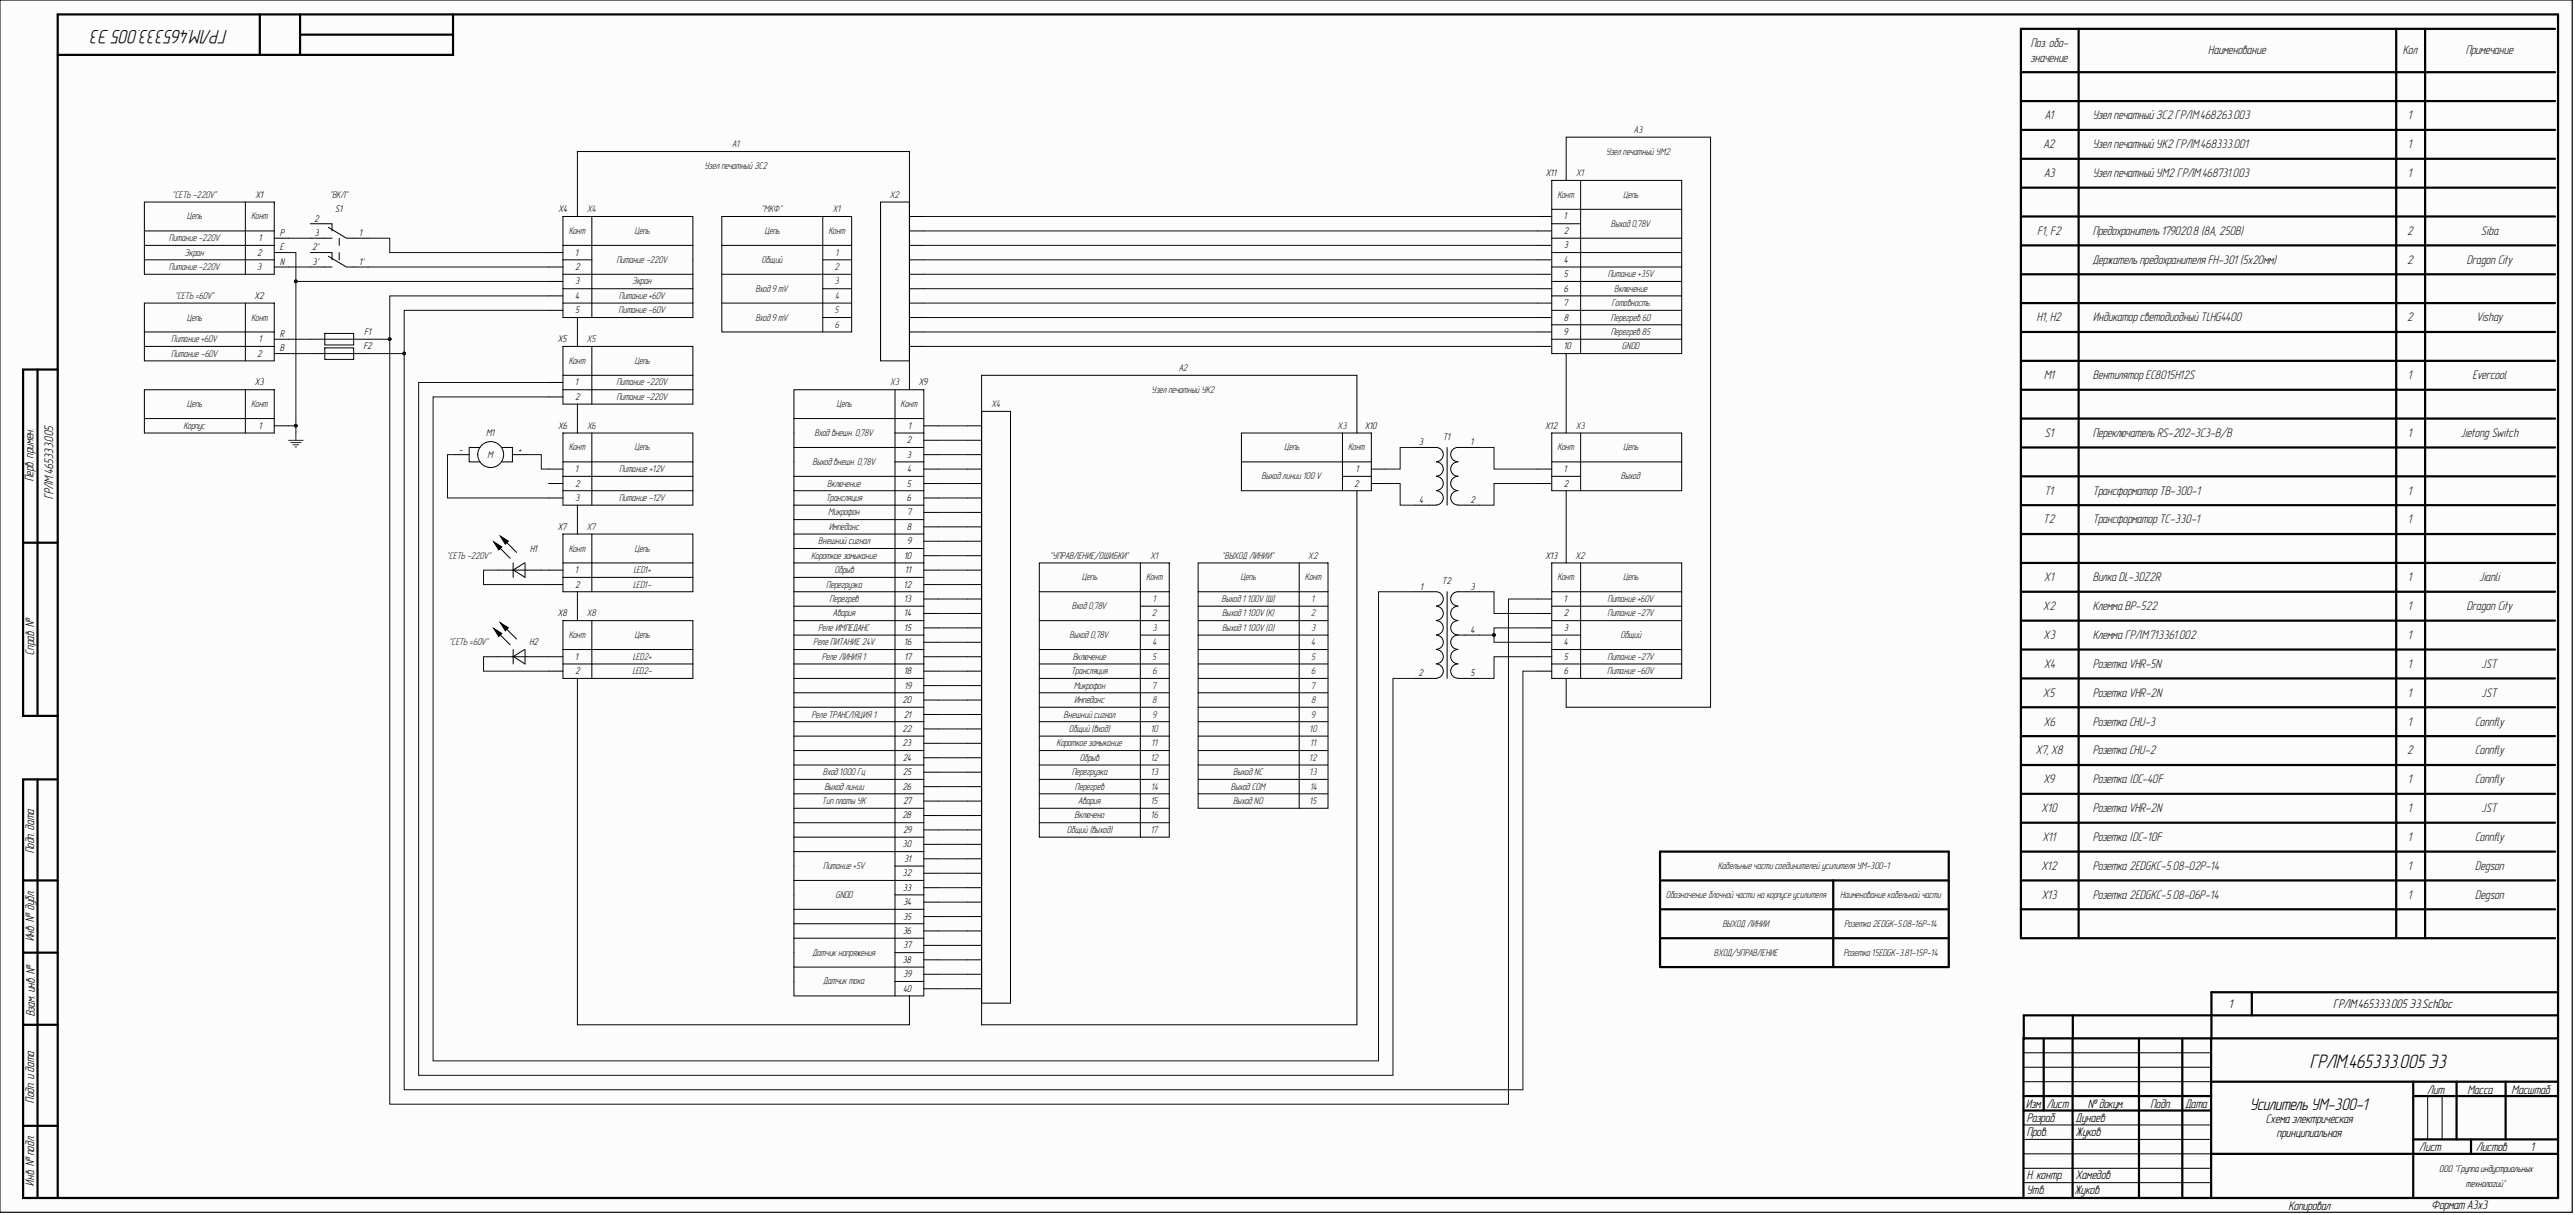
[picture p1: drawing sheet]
<svg xmlns="http://www.w3.org/2000/svg" width="891mm" height="420mm" viewBox="0 0 891 420" stroke-linecap="round" stroke-linejoin="round" font-family="sans-serif">
<defs><g id="words">
<g font-size="6.8" fill="#010101">
<text x="78.6" y="10.2" transform="rotate(-180 78.6 10.2)">ГРЛМ.465333.005Э3</text>
<text x="799.2" y="369.2">ГРЛМ.465333.005Э3</text>
</g>
<text font-size="5.8" fill="#010101" x="778.5" y="383.8">Усилитель УМ-300-1</text>
<g font-size="4.3" fill="#1c1c1c">
<text x="702.6" y="16.3">Поз. обо-</text>
<text x="702.6" y="21.3">значение</text>
<text x="764" y="18.8">Наименование</text>
<text x="831.3" y="18.8">Кол</text>
<text x="853.1" y="18.8">Примечание</text>
<text x="707.5" y="41.2">A1</text>
<text x="724" y="41.2">Узелпечатный ЗС2ГРЛМ.468263.003</text>
<text x="833.2" y="41.2">1</text>
<text x="707" y="51.2">A2</text>
<text x="724" y="51.2">Узелпечатный УК2ГРЛМ.468333.001</text>
<text x="833.2" y="51.2">1</text>
<text x="707.2" y="61.3">A3</text>
<text x="724" y="61.3">Узелпечатный УМ2ГРЛМ.468731.003</text>
<text x="833.2" y="61.3">1</text>
<text x="704.8" y="81.2">F1, F2</text>
<text x="724" y="81.2">Предохранитель 179020.8 (8А, 250В)</text>
<text x="832.8" y="81.2">2</text>
<text x="858.4" y="81.2">Siba</text>
<text x="724" y="91.2">Держатель предохранителя FH-301 (5х20мм)</text>
<text x="832.8" y="91.2">2</text>
<text x="853.5" y="91.2">Dragon City</text>
<text x="704.8" y="111.1">H1, H2</text>
<text x="724" y="111.1">Индикаторсветодиодный TLHG4400</text>
<text x="832.8" y="111.1">2</text>
<text x="856.9" y="111.1">Vishay</text>
<text x="707.2" y="131.1">M1</text>
<text x="724" y="131.1">ВентиляторEC8015H12S</text>
<text x="833.2" y="131.1">1</text>
<text x="855.4" y="131.1">Evercool</text>
<text x="707.5" y="151.1">S1</text>
<text x="724" y="151.1">Переключатель RS-202-3C3-B/B</text>
<text x="833.2" y="151.1">1</text>
<text x="851.3" y="151.1">Jietong Switch</text>
<text x="707.5" y="171">T1</text>
<text x="724" y="171">ТрансформаторТВ-300-1</text>
<text x="833.2" y="171">1</text>
<text x="707" y="181">T2</text>
<text x="724" y="181">ТрансформаторТС-330-1</text>
<text x="833.2" y="181">1</text>
<text x="707.3" y="201">X1</text>
<text x="724" y="201">Вилка DL-3DZ2R</text>
<text x="833.2" y="201">1</text>
<text x="857.7" y="201">Jianli</text>
<text x="707" y="210.9">X2</text>
<text x="724" y="210.9">Клемма BP-522</text>
<text x="833.2" y="210.9">1</text>
<text x="853.5" y="210.9">Dragon City</text>
<text x="707" y="220.9">X3</text>
<text x="724" y="220.9">Клемма ГРЛМ.713361.002</text>
<text x="833.2" y="220.9">1</text>
<text x="707.2" y="231">X4</text>
<text x="724" y="231">Розетка VHR-5N</text>
<text x="833.2" y="231">1</text>
<text x="858.6" y="231">JST</text>
<text x="707" y="240.9">X5</text>
<text x="724" y="240.9">Розетка VHR-2N</text>
<text x="833.2" y="240.9">1</text>
<text x="858.6" y="240.9">JST</text>
<text x="707.1" y="250.9">X6</text>
<text x="724" y="250.9">Розетка CHU-3</text>
<text x="833.2" y="250.9">1</text>
<text x="856.4" y="250.9">Connfly</text>
<text x="704.4" y="260.9">X7, X8</text>
<text x="724" y="260.9">Розетка CHU-2</text>
<text x="832.8" y="260.9">2</text>
<text x="856.4" y="260.9">Connfly</text>
<text x="707" y="270.9">X9</text>
<text x="724" y="270.9">Розетка IDC-40F</text>
<text x="833.2" y="270.9">1</text>
<text x="856.4" y="270.9">Connfly</text>
<text x="706.4" y="280.8">X10</text>
<text x="724" y="280.8">Розетка VHR-2N</text>
<text x="833.2" y="280.8">1</text>
<text x="858.6" y="280.8">JST</text>
<text x="706.6" y="290.8">X11</text>
<text x="724" y="290.8">Розетка IDC-10F</text>
<text x="833.2" y="290.8">1</text>
<text x="856.4" y="290.8">Connfly</text>
<text x="706.3" y="300.8">X12</text>
<text x="724" y="300.8">Розетка 2EDGKC-5.08-02P-14</text>
<text x="833.2" y="300.8">1</text>
<text x="856.4" y="300.8">Degson</text>
<text x="706.5" y="310.8">X13</text>
<text x="724" y="310.8">Розетка 2EDGKC-5.08-06P-14</text>
<text x="833.2" y="310.8">1</text>
<text x="856.4" y="310.8">Degson</text>
</g>
<g font-size="4.3" fill="#010101">
<text x="11.6" y="166.4" transform="rotate(-90 11.6 166.4)">Перв. примен.</text>
<text x="18.3" y="172.7" transform="rotate(-90 18.3 172.7)">ГРЛМ.465333.005</text>
<text x="11.8" y="226.4" transform="rotate(-90 11.8 226.4)">Справ. №</text>
<text x="11.8" y="295.1" transform="rotate(-90 11.8 295.1)">Подп. дата</text>
<text x="11.8" y="325.5" transform="rotate(-90 11.8 325.5)">Инв. №дубл.</text>
<text x="12.1" y="351.4" transform="rotate(-90 12.1 351.4)">Взам. инв. №</text>
<text x="771.2" y="348.4">1</text>
<text x="807.2" y="348.4">ГРЛМ.465333.005Э3.SchDoc</text>
<text x="11.8" y="381.3" transform="rotate(-90 11.8 381.3)">Подп. и дата</text>
<text x="700.9" y="383">Изм.</text>
<text x="708.1" y="383">Лист</text>
<text x="722.3" y="383">№докум.</text>
<text x="744" y="383.3">Подп.</text>
<text x="756.1" y="383">Дата</text>
<text x="839.7" y="378.2">Лит.</text>
<text x="853.7" y="378.2">Масса</text>
<text x="869" y="378.2">Масштаб</text>
<text x="701.2" y="387.8">Разраб.</text>
<text x="718.2" y="387.8">Дунаев</text>
<text x="783.9" y="388.3">Схема электрическая</text>
<text x="701.2" y="392.8">Пров.</text>
<text x="718.2" y="392.8">Жуков</text>
<text x="787.8" y="393.3">принципиальная</text>
<text x="837" y="398">Лист</text>
<text x="856.7" y="398">Листов</text>
<text x="875.6" y="398">1</text>
<text x="701.2" y="407.9">Н. контр.</text>
<text x="718.2" y="407.9">Хамедов</text>
<text x="11.8" y="410.1" transform="rotate(-90 11.8 410.1)">Инв. №подл.</text>
<text x="701.2" y="412.8">Утв.</text>
<text x="717.7" y="412.8">Жуков</text>
<text x="791.8" y="418.3">Копировал</text>
<text x="841.2" y="418.3">Формат А3х3</text>
</g>
<g font-size="3.4" fill="#1c1c1c">
<text x="565.3" y="46">А3</text>
<text x="253.4" y="51">А1</text>
<text x="555.7" y="53.5">Узел печатный УМ2</text>
<text x="243.9" y="58.5">Узел печатный ЗС2</text>
<text x="545.4" y="60.9">X1</text>
<text x="59.7" y="68.4">&quot;СЕТЬ ~220V&quot;</text>
<text x="114.1" y="68.4">&quot;ВКЛ&quot;</text>
<text x="307.9" y="68.4">X2</text>
<text x="538.9" y="68.4">Конт</text>
<text x="561.6" y="68.4">Цепь</text>
<text x="64.8" y="75.9">Цепь</text>
<text x="87" y="75.9">Конт</text>
<text x="203.3" y="73.4">X4</text>
<text x="263.5" y="73.4">&quot;МКФ&quot;</text>
<text x="288.2" y="73.4">X1</text>
<text x="58.5" y="83.4">Питание ~220V</text>
<text x="196.8" y="80.9">Конт</text>
<text x="219.6" y="80.9">Цепь</text>
<text x="264.6" y="80.9">Цепь</text>
<text x="286.7" y="80.9">Конт</text>
<text x="557.4" y="78.4">Выход0,78V</text>
<text x="64.1" y="88.4">Экран</text>
<text x="289.1" y="88.4">1</text>
<text x="58.5" y="93.4">Питание ~220V</text>
<text x="213.3" y="90.8">Питание ~220V</text>
<text x="263.6" y="90.8">Общий</text>
<text x="288.8" y="93.4">2</text>
<text x="556.3" y="95.9">Питание +35V</text>
<text x="218.9" y="98.4">Экран</text>
<text x="261.4" y="100.9">Вход9 mV</text>
<text x="288.8" y="98.4">3</text>
<text x="558.5" y="100.9">Включение</text>
<text x="60.5" y="103.4">&quot;СЕТЬ =60V&quot;</text>
<text x="214.2" y="103.4">Питание +60V</text>
<text x="289" y="103.4">4</text>
<text x="557.6" y="105.9">Готовность</text>
<text x="64.8" y="110.9">Цепь</text>
<text x="87" y="110.9">Конт</text>
<text x="214.1" y="108.3">Питание -60V</text>
<text x="261.4" y="110.9">Вход9 mV</text>
<text x="288.8" y="108.3">5</text>
<text x="288.9" y="113.3">6</text>
<text x="557.4" y="110.9">Перегрев 60</text>
<text x="59.4" y="118.3">Питание +60V</text>
<text x="203.1" y="118.3">X5</text>
<text x="557.3" y="115.9">Перегрев 85</text>
<text x="59.3" y="123.3">Питание -60V</text>
<text x="196.8" y="125.8">Конт</text>
<text x="219.6" y="125.8">Цепь</text>
<text x="561.2" y="120.8">GNDD</text>
<text x="407.9" y="128.3">А2</text>
<text x="213.3" y="133.3">Питание ~220V</text>
<text x="308" y="133.3">X3</text>
<text x="398.5" y="135.8">Узел печатный УК2</text>
<text x="64.8" y="140.8">Цепь</text>
<text x="87" y="140.8">Конт</text>
<text x="213.3" y="138.3">Питание ~220V</text>
<text x="289.5" y="140.8">Цепь</text>
<text x="311.7" y="140.8">Конт</text>
<text x="343.1" y="140.8">X4</text>
<text x="63.6" y="148.3">Корпус</text>
<text x="203.2" y="148.3">X6</text>
<text x="462.9" y="148.3">X3</text>
<text x="545.2" y="148.3">X3</text>
<text x="196.8" y="155.8">Конт</text>
<text x="219.6" y="155.8">Цепь</text>
<text x="281.9" y="150.8">Входвнешн. 0,78V</text>
<text x="444.3" y="155.8">Цепь</text>
<text x="466.5" y="155.8">Конт</text>
<text x="538.9" y="155.8">Конт</text>
<text x="561.6" y="155.8">Цепь</text>
<text x="281.2" y="160.7">Выходвнешн. 0,78V</text>
<text x="214.3" y="163.3">Питание +12V</text>
<text x="436.6" y="165.7">Выходлинии 100 V</text>
<text x="560.8" y="165.7">Выход</text>
<text x="214.3" y="173.2">Питание -12V</text>
<text x="285.8" y="173.2">Трансляция</text>
<text x="286.3" y="168.3">Включение</text>
<text x="286.6" y="178.2">Микрофон</text>
<text x="203.1" y="183.2">X7</text>
<text x="286.8" y="183.2">Импеданс</text>
<text x="196.8" y="190.7">Конт</text>
<text x="219.6" y="190.7">Цепь</text>
<text x="283.2" y="188.2">Внешний сигнал</text>
<text x="154.6" y="193.2">&quot;СЕТЬ ~220V&quot;</text>
<text x="280.7" y="193.2">Короткое замыкание</text>
<text x="363.2" y="193.2">&quot;УПРАВЛЕНИЕ/ОШИБКИ&quot;</text>
<text x="398.1" y="193.2">X1</text>
<text x="422.8" y="193.2">&quot;ВЫХОДЛИНИИ&quot;</text>
<text x="452.7" y="193.2">X2</text>
<text x="545.1" y="193.2">X2</text>
<text x="219.2" y="203.2">LED1-</text>
<text x="219.2" y="198.2">LED1+</text>
<text x="286" y="203.2">Перегрузка</text>
<text x="288.8" y="198.2">Обрыв</text>
<text x="374.4" y="200.7">Цепь</text>
<text x="396.6" y="200.7">Конт</text>
<text x="429.3" y="200.7">Цепь</text>
<text x="451.5" y="200.7">Конт</text>
<text x="538.9" y="200.7">Конт</text>
<text x="561.6" y="200.7">Цепь</text>
<text x="287.1" y="208.2">Перегрев</text>
<text x="398.9" y="208.2">1</text>
<text x="422.7" y="208.2">Выход1 100V (Ш)</text>
<text x="453.8" y="208.2">1</text>
<text x="556.2" y="208.2">Питание +60V</text>
<text x="203.1" y="213.1">X8</text>
<text x="288.2" y="213.1">Авария</text>
<text x="370.9" y="210.7">Вход0,78V</text>
<text x="398.6" y="213.1">2</text>
<text x="422.9" y="213.1">Выход1 100V (К)</text>
<text x="453.5" y="213.1">2</text>
<text x="556.2" y="213.1">Питание ~27V</text>
<text x="196.8" y="220.7">Конт</text>
<text x="219.6" y="220.7">Цепь</text>
<text x="283.1" y="218.1">Реле ИМПЕДАНС</text>
<text x="370.1" y="220.7">Выход0,78V</text>
<text x="398.8" y="218.1">3</text>
<text x="422.9" y="218.1">Выход1 100V (О)</text>
<text x="453.6" y="218.1">3</text>
<text x="560.7" y="220.7">Общий</text>
<text x="155.4" y="223.1">&quot;СЕТЬ =60V&quot;</text>
<text x="281.4" y="223.1">Реле ПИТАНИЕ24V</text>
<text x="398.8" y="223.1">4</text>
<text x="453.7" y="223.1">4</text>
<text x="218.9" y="233.2">LED2-</text>
<text x="219" y="228.2">LED2+</text>
<text x="284.4" y="228.2">Реле ЛИНИЯ1</text>
<text x="370.7" y="233.2">Трансляция</text>
<text x="371.2" y="228.2">Включение</text>
<text x="398.7" y="228.2">5</text>
<text x="398.8" y="233.2">6</text>
<text x="453.6" y="228.2">5</text>
<text x="453.7" y="233.2">6</text>
<text x="556.1" y="233.2">Питание -60V</text>
<text x="556.2" y="228.2">Питание ~27V</text>
<text x="371.5" y="238.2">Микрофон</text>
<text x="398.7" y="238.2">7</text>
<text x="453.6" y="238.2">7</text>
<text x="371.7" y="243.1">Импеданс</text>
<text x="398.7" y="243.1">8</text>
<text x="453.6" y="243.1">8</text>
<text x="280.8" y="248.1">Реле ТРАНСЛЯЦИЯ1</text>
<text x="368.1" y="248.1">Внешний сигнал</text>
<text x="398.8" y="248.1">9</text>
<text x="453.6" y="248.1">9</text>
<text x="369.8" y="253.1">Общий (вход)</text>
<text x="398.2" y="253.1">10</text>
<text x="453.1" y="253.1">10</text>
<text x="365.6" y="258.1">Короткое замыкание</text>
<text x="373.6" y="263.1">Обрыв</text>
<text x="398.2" y="263.1">12</text>
<text x="398.4" y="258.1">11</text>
<text x="453" y="263.1">12</text>
<text x="453.4" y="258.1">11</text>
<text x="284.8" y="268.1">Вход1000Гц</text>
<text x="370.9" y="268.1">Перегрузка</text>
<text x="398.3" y="268.1">13</text>
<text x="426.7" y="268.1">ВыходNC</text>
<text x="453.1" y="268.1">13</text>
<text x="285.3" y="273.1">Выходлинии</text>
<text x="372" y="273.1">Перегрев</text>
<text x="398.3" y="273.1">14</text>
<text x="425.9" y="273.1">ВыходCOM</text>
<text x="453.3" y="273.1">14</text>
<text x="284.4" y="278">Тип платы УК</text>
<text x="373.1" y="278">Авария</text>
<text x="398.2" y="278">15</text>
<text x="426.7" y="278">ВыходNO</text>
<text x="453.1" y="278">15</text>
<text x="371.9" y="283">Включено</text>
<text x="398.3" y="283">16</text>
<text x="369.2" y="288">Общий (выход)</text>
<text x="398.2" y="288">17</text>
<text x="284.9" y="300.5">Питание +5V</text>
<text x="594.3" y="300.5">Кабельные части соединителей усилителя УМ-300-1</text>
<text x="289.1" y="310.5">GNDD</text>
<text x="576.3" y="310.5">Обозначение блочной части на корпусе усилителя</text>
<text x="636.7" y="310.5">Наименование кабельной части</text>
<text x="595.9" y="320.5">ВЫХОДЛИНИИ</text>
<text x="638" y="320.5">Розетка 2EDGK-5.08-16P-14</text>
<text x="281.2" y="330.4">Датчикнапряжения</text>
<text x="593" y="330.4">ВХОД/УПРАВЛЕНИЕ</text>
<text x="637.8" y="330.4">Розетка 15EDGK-3.81-15P-14</text>
<text x="284.9" y="340.4">Датчиктока</text>
</g>
<g font-size="3.4">
<text x="534.9" y="60.9">X11</text>
<text x="88.5" y="68.4">X1</text>
<text x="108.8" y="76.6">2</text>
<text x="116.1" y="73.4">S1</text>
<text x="193.3" y="73.4">X4</text>
<text x="541.1" y="75.9">1</text>
<text x="89.6" y="83.4">1</text>
<text x="96.9" y="81.6">P</text>
<text x="108.9" y="81.6">3</text>
<text x="124.4" y="81.6">1</text>
<text x="541.1" y="80.9">2</text>
<text x="89" y="88.4">2</text>
<text x="96.9" y="86.6">E</text>
<text x="108.1" y="86.6">2'</text>
<text x="199" y="88.4">1</text>
<text x="541.1" y="85.9">3</text>
<text x="89.1" y="93.4">3</text>
<text x="96.9" y="91.6">N</text>
<text x="108.2" y="91.6">3'</text>
<text x="124.4" y="91.6">1'</text>
<text x="199" y="93.4">2</text>
<text x="541.1" y="90.8">4</text>
<text x="541.1" y="95.9">5</text>
<text x="199" y="98.4">3</text>
<text x="541.1" y="100.9">6</text>
<text x="88.2" y="103.4">X2</text>
<text x="199" y="103.4">4</text>
<text x="541.1" y="105.9">7</text>
<text x="199" y="108.3">5</text>
<text x="541.1" y="110.9">8</text>
<text x="89.6" y="118.3">1</text>
<text x="96.9" y="116.5">R</text>
<text x="126.1" y="115.9">F1</text>
<text x="193.1" y="118.3">X5</text>
<text x="541.1" y="115.9">9</text>
<text x="89" y="123.3">2</text>
<text x="96.9" y="121.5">B</text>
<text x="125.8" y="120.8">F2</text>
<text x="541.1" y="120.8">10</text>
<text x="88.3" y="133.3">X3</text>
<text x="199" y="133.3">1</text>
<text x="318" y="133.3">X9</text>
<text x="199" y="138.3">2</text>
<text x="89.6" y="148.3">1</text>
<text x="193.2" y="148.3">X6</text>
<text x="314.3" y="148.3">1</text>
<text x="472.2" y="148.3">X10</text>
<text x="534.6" y="148.3">X12</text>
<text x="168.3" y="150.8">M1</text>
<text x="313.8" y="153.3">2</text>
<text x="490.9" y="154">3</text>
<text x="499.3" y="152">T1</text>
<text x="508.8" y="154">1</text>
<text x="158.9" y="156.5">-</text>
<text x="168.8" y="158.3">M</text>
<text x="179.3" y="156.5">+</text>
<text x="313.9" y="158.3">3</text>
<text x="199" y="163.3">1</text>
<text x="314" y="163.3">4</text>
<text x="469.1" y="163.3">1</text>
<text x="541.1" y="163.3">1</text>
<text x="199" y="168.3">2</text>
<text x="199" y="173.2">3</text>
<text x="313.9" y="168.3">5</text>
<text x="313.9" y="173.2">6</text>
<text x="468.6" y="168.3">2</text>
<text x="491" y="173.9">4</text>
<text x="508.8" y="173.9">2</text>
<text x="541.1" y="168.3">2</text>
<text x="314" y="178.2">7</text>
<text x="193.1" y="183.2">X7</text>
<text x="313.8" y="183.2">8</text>
<text x="183.5" y="190.7">H1</text>
<text x="314" y="188.2">9</text>
<text x="312.9" y="193.2">10</text>
<text x="534.7" y="193.2">X13</text>
<text x="199" y="198.2">1</text>
<text x="199" y="203.2">2</text>
<text x="312.8" y="203.2">12</text>
<text x="313.3" y="198.2">11</text>
<text x="491.3" y="203.9">1</text>
<text x="499" y="201.9">T2</text>
<text x="508.8" y="203.9">3</text>
<text x="312.9" y="208.2">13</text>
<text x="541.1" y="208.2">1</text>
<text x="193.1" y="213.1">X8</text>
<text x="312.9" y="213.1">14</text>
<text x="541.1" y="213.1">2</text>
<text x="312.9" y="218.1">15</text>
<text x="508.8" y="218.9">4</text>
<text x="541.1" y="218.1">3</text>
<text x="183.2" y="223.1">H2</text>
<text x="312.9" y="223.1">16</text>
<text x="541.1" y="223.1">4</text>
<text x="199" y="228.2">1</text>
<text x="199" y="233.2">2</text>
<text x="312.9" y="233.2">18</text>
<text x="313" y="228.2">17</text>
<text x="490.8" y="233.8">2</text>
<text x="508.8" y="233.8">5</text>
<text x="541.1" y="228.2">5</text>
<text x="541.1" y="233.2">6</text>
<text x="313" y="238.2">19</text>
<text x="312.3" y="243.1">20</text>
<text x="312.8" y="248.1">21</text>
<text x="312.3" y="253.1">22</text>
<text x="312.3" y="258.1">23</text>
<text x="312.4" y="263.1">24</text>
<text x="312.4" y="268.1">25</text>
<text x="312.3" y="273.1">26</text>
<text x="312.5" y="278">27</text>
<text x="312.3" y="283">28</text>
<text x="312.3" y="293">30</text>
<text x="312.5" y="288">29</text>
<text x="312.9" y="298">31</text>
<text x="312.3" y="303">32</text>
<text x="312.4" y="308">33</text>
<text x="312.5" y="313">34</text>
<text x="312.4" y="323">36</text>
<text x="312.5" y="318">35</text>
<text x="312.6" y="328">37</text>
<text x="312.3" y="333">38</text>
<text x="312.6" y="338">39</text>
<text x="312.5" y="343">40</text>
</g>
<g font-size="3.4" fill="#010101">
<text x="843.9" y="405.3">ООО &quot;Группа индустриальных</text>
<text x="853.2" y="410.3">технологий&quot;</text>
</g>
</g></defs>
<path d="M0 0h889.8v419.2h-889.8z" fill="#fcfcfc" stroke="#000" stroke-width=".35"/>
<g fill="none" stroke="#000" stroke-width=".76">
<path d="M20 5h864.9v409.3h-864.9zM89.9 5v14h-69.9M103.8 5v14h-14M103.8 12h52.9M156.7 5v14h-52.9M719.1 10v314.4M828.9 10v314.4M838.9 10v314.4M883.9 10h-184.8v314.4h184.8M699.1 25h184.8M699.1 35h184.8M699.1 44.9h184.8"/>
<path d="M699.1 54.9h184.8M699.1 64.9h184.8M699.1 74.9h184.8M699.1 84.9h184.8M699.1 94.8h184.8M699.1 104.8h184.8M699.1 114.8h184.8M13 127.8v119.8M20 127.8h-12v119.8h12M699.1 124.8h184.8M699.1 134.8h184.8M699.1 144.7h184.8"/>
<path d="M699.1 154.7h184.8M699.1 164.7h184.8M699.1 174.7h184.8M8 187.7h12M699.1 184.7h184.8M699.1 194.7h184.8M699.1 204.6h184.8M699.1 214.6h184.8M699.1 224.6h184.8M699.1 234.6h184.8M699.1 244.6h184.8M699.1 254.6h184.8"/>
<path d="M13 269.5v144.8M20 269.5h-12v144.8h12M699.1 264.6h184.8M699.1 274.5h184.8M574.3 294.5h99.8v39.9h-99.8zM699.1 284.5h184.8M699.1 294.5h184.8M8 304.5h12M574.3 304.5h99.8M574.3 314.4h99.8M634.2 304.5v29.9M699.1 304.5h184.8"/>
<path d="M699.1 314.4h184.8M8 329.4h12M574.3 324.4h99.8M8 354.4h12M707 359.1v24.9M717 359.1v54.9M717 351.1v8M739.9 359.1v54.9M754.9 359.1v54.9M764.9 359.1v54.9M779 343.1v8M884.8 359.1h-184.8v54.9"/>
<path d="M884.9 351.1h-184.8v8M884.9 343.1h-119.9v16M700 379h64.9M764.9 374.1h119.9M834.8 374.1v39.9M834.8 379h50M849.8 374.1v19.9M866.8 374.1v19.9M8 389.3h12M700 384h64.9M764.9 399h119.9M834.8 394h50"/>
<path d="M854.8 394v5"/>
</g>
<g fill="none" stroke="#000" stroke-width=".35">
<path d="M49.9 69.9h45v10h-45zM49.9 79.9v14.9h45v-14.9M84.9 69.9v24.9M107.4 77.4h7.5v2.5M113.6 78.6l6.2 3.8h7.5M194.7 74.9h45v10h-45zM199.7 74.9v-22.5h114.9v82.4M204.7 74.9v34.9M249.7 74.9h44.9v10h-44.9zM284.6 74.9v39.9M304.6 69.9h10v54.9h-10zM314.6 74.9h5"/>
<path d="M314.6 79.9h5M531.8 74.9h5M531.8 79.9h5M536.8 62.4h44.9v10h-44.9zM536.8 72.4v49.9h44.9v-49.9M536.8 77.4h10M541.8 62.4v-15h49.9v197.2h-49.9v-10M546.8 62.4v59.9M49.9 84.9h45M49.9 89.9h45M94.9 82.4h5M94.9 92.3h5"/>
<path d="M94.9 87.3h5M107.4 87.3h7.5v2.6M107.4 82.4h7.5M107.4 92.3h7.5M113.6 88.6l6.2 3.7h7.5M117.3 82.4v2.5M117.3 87.3v2.6M189.7 92.3h5M189.7 97.3h5M189.7 87.3h5M194.7 89.9h10M194.7 94.8h45"/>
<path d="M194.7 99.8h45M194.7 84.9v24.9h45v-24.9M249.7 84.9v29.9h44.9v-29.9M249.7 94.8h44.9M284.6 89.9h10M284.6 99.8h10M314.6 84.9h5M314.6 89.9h5M314.6 94.8h5M314.6 99.8h5M531.8 84.9h5M531.8 89.9h5"/>
<path d="M531.8 94.8h5M531.8 99.8h5M536.8 82.4h44.9M536.8 92.3h44.9M536.8 97.3h44.9M536.8 87.3h44.9M49.9 104.8h45v10h-45zM49.9 119.8h45M49.9 114.8v10h45v-10M84.9 104.8v20M94.9 117.3h5M107.4 117.3h19.9"/>
<path d="M112.4 115.3h9.9v4h-9.9zM189.7 102.3h5M189.7 107.3h5M194.7 119.8h45v10h-45zM194.7 104.8h45M199.7 109.8v10M204.7 119.8v20M249.7 104.8h44.9M284.6 109.8h10M314.6 104.8h5M314.6 109.8h5M314.6 114.8h5"/>
<path d="M314.6 119.8h5M531.8 104.8h5M531.8 109.8h5M531.8 114.8h5M531.8 119.8h5M536.8 102.3h44.9M536.8 107.3h44.9M536.8 112.3h44.9M536.8 117.3h44.9M49.9 134.8h45v9.9h-45zM84.9 134.8v14.9M94.9 122.3h5"/>
<path d="M107.4 122.3h19.9M112.4 120.3h9.9v4h-9.9zM189.7 132.3h5M189.7 137.3h5M194.7 129.8v10h45v-10M194.7 134.8h45M199.7 139.8v9.9M274.6 134.8h45v9.9h-45zM309.6 134.8v209.6M541.8 122.3v27.4M49.9 144.7v5h45v-5M94.9 147.3h5"/>
<path d="M157.3 157.2h5M166 154.7h-3.7v5h3.7M173.5 154.7h3.8v5h-3.8M177.3 157.2h5M194.7 149.7h45v10h-45zM194.7 159.7v15h45v-15M204.7 149.7v25M274.6 154.7h45M274.6 144.7v199.7h45v-199.7M309.6 149.7h10M309.6 159.7h10M319.6 147.3h5"/>
<path d="M319.6 157.2h5M319.6 152.3h5M334.6 147.3h5M334.6 157.2h5M334.6 152.3h5M339.6 142.3h10v204.6h-10zM429.4 149.7h45v10h-45zM429.4 159.7v10h45v-10M464.4 149.7v20M469.4 149.7v-19.9h-129.8v224.6h129.8v-184.7M489.4 154.7h7.5a2.46 2.46 0 0 1 2.4 2.5 2.46 2.46 0 0 1-2.4 2.5M496.9 159.7a2.46 2.46 0 0 1 2.4 2.5 2.46 2.46 0 0 1-2.4 2.4"/>
<path d="M500.6 154.7v20M504.3 159.7a2.46 2.46 0 0 0-2.5 2.5 2.46 2.46 0 0 0 2.5 2.4M511.8 154.7h-7.5a2.46 2.46 0 0 0-2.5 2.5 2.46 2.46 0 0 0 2.5 2.5M536.8 149.7h44.9v10h-44.9zM536.8 159.7v10h44.9v-10M546.8 149.7v20M189.7 162.2h5M189.7 167.2h5M189.7 172.2h5M194.7 164.7h45M194.7 169.7h45M199.7 174.7v10"/>
<path d="M274.6 164.7h45M274.6 169.7h45M274.6 174.7h45M274.6 179.7h45M319.6 162.2h5M319.6 167.2h5M319.6 172.2h5M319.6 177.2h5M334.6 162.2h5M334.6 167.2h5M334.6 172.2h5M334.6 177.2h5"/>
<path d="M464.4 164.7h10M474.4 162.2h5M474.4 167.2h5M489.4 174.7h7.5M496.9 169.7a2.46 2.46 0 0 1 2.4 2.5 2.46 2.46 0 0 1-2.4 2.4M496.9 164.7a2.45 2.45 0 0 1 2.4 2.5 2.45 2.45 0 0 1-2.4 2.4M504.3 164.7a2.45 2.45 0 0 0-2.5 2.5 2.45 2.45 0 0 0 2.5 2.4M504.3 169.7a2.46 2.46 0 0 0-2.5 2.5 2.46 2.46 0 0 0 2.5 2.4M504.3 174.7h7.5M531.8 162.2h5M531.8 167.2h5M536.8 164.7h10"/>
<path d="M541.8 169.7v25M170.8 187.4l2.8 1.7-1.1 1.1zM172.3 197.2h15M172.9 189.5l3.6 3.5M173.1 185.4l2.7 1.7-1 1.1zM175.2 187.5l3.5 3.5M177.5 194.7v5M181.5 194.6l-4 2.5M181.6 194.7v5l-4-2.5M189.7 197.2h5M194.7 184.7h45v10h-45zM194.7 194.7v9.9h45v-9.9"/>
<path d="M194.7 199.7h45M204.7 184.7v19.9M274.6 199.7h45M274.6 184.7h45M274.6 189.7h45M274.6 194.7h45M319.6 197.2h5M319.6 182.2h5M319.6 187.2h5M319.6 192.2h5M334.6 197.2h5M334.6 182.2h5"/>
<path d="M334.6 187.2h5M334.6 192.2h5M359.5 194.7h45v9.9h-45zM394.5 194.7v94.8M414.5 194.7h44.9v9.9h-44.9zM449.4 194.7v84.8M536.8 194.7h44.9v9.9h-44.9zM546.8 194.7v39.9M170.8 217.3l2.8 1.8-1.1 1zM172.9 219.4l3.6 3.6M173.1 215.3l2.7 1.8-1 1zM175.2 217.5l3.5 3.5"/>
<path d="M189.7 202.2h5M194.7 214.6h45v10h-45zM199.7 204.6v10M204.7 214.6v20M274.6 209.6h45M274.6 214.6h45M274.6 219.6h45M274.6 204.6h45M319.6 207.1h5M319.6 212.1h5M319.6 217.1h5M319.6 202.2h5"/>
<path d="M334.6 207.1h5M334.6 212.1h5M334.6 217.1h5M334.6 202.2h5M359.5 204.6v84.9h45v-84.9M359.5 214.6h45M394.5 209.6h10M394.5 219.6h10M414.5 204.6v74.9h44.9v-74.9M414.5 209.6h44.9M414.5 214.6h44.9M414.5 219.6h44.9"/>
<path d="M489.4 204.6h7.5a2.46 2.46 0 0 1 2.4 2.5 2.46 2.46 0 0 1-2.4 2.5M496.9 209.6a2.46 2.46 0 0 1 2.4 2.5 2.46 2.46 0 0 1-2.4 2.4M496.9 214.6a2.5 2.5 0 0 1 2.4 2.5 2.5 2.5 0 0 1-2.4 2.5 2.46 2.46 0 0 1 2.4 2.5 2.46 2.46 0 0 1-2.4 2.4M500.6 204.6v30M504.3 214.6a2.46 2.46 0 0 0-2.5 2.5 2.46 2.46 0 0 0 2.5 2.4M504.3 219.6a2.46 2.46 0 0 0-2.5 2.5 2.46 2.46 0 0 0 2.5 2.4M504.3 209.6a2.46 2.46 0 0 0-2.5 2.5 2.46 2.46 0 0 0 2.5 2.4M504.3 219.6h7.5M511.8 204.6h-7.5a2.46 2.46 0 0 0-2.5 2.5 2.46 2.46 0 0 0 2.5 2.5M531.8 207.1h5M531.8 212.1h5M531.8 217.1h5"/>
<path d="M536.8 204.6v30h44.9v-30M536.8 209.6h44.9M536.8 214.6h44.9M536.8 219.6h10M172.3 227.1h15M177.5 224.6v5M181.5 224.6l-4 2.5M181.6 224.6v5l-4-2.5M189.7 227.1h5M189.7 232.1h5M194.7 229.6h45M194.7 224.6v10h45v-10"/>
<path d="M199.7 234.6v119.8h114.9v-10M274.6 224.6h45M274.6 229.6h45M274.6 234.6h45M274.6 239.6h45M319.6 222.1h5M319.6 227.1h5M319.6 232.1h5M319.6 237.1h5M334.6 222.1h5M334.6 227.1h5M334.6 232.1h5"/>
<path d="M334.6 237.1h5M359.5 224.6h45M359.5 229.6h45M359.5 234.6h45M359.5 239.6h45M414.5 224.6h44.9M414.5 229.6h44.9M414.5 234.6h44.9M414.5 239.6h44.9M489.4 234.6h7.5M496.9 229.6a2.46 2.46 0 0 1 2.4 2.5 2.46 2.46 0 0 1-2.4 2.4M496.9 224.6a2.46 2.46 0 0 1 2.4 2.5 2.46 2.46 0 0 1-2.4 2.4"/>
<path d="M504.3 224.6a2.46 2.46 0 0 0-2.5 2.5 2.46 2.46 0 0 0 2.5 2.4M504.3 229.6a2.46 2.46 0 0 0-2.5 2.5 2.46 2.46 0 0 0 2.5 2.4M504.3 234.6h7.5M531.8 222.1h5M531.8 227.1h5M531.8 232.1h5M536.8 224.6h44.9M536.8 229.6h44.9M274.6 244.6h45M274.6 249.6h45M274.6 254.6h45M274.6 259.6h45"/>
<path d="M319.6 242.1h5M319.6 247.1h5M319.6 252.1h5M319.6 257h5M334.6 242.1h5M334.6 247.1h5M334.6 252.1h5M334.6 257h5M359.5 244.6h45M359.5 249.6h45M359.5 254.6h45M359.5 259.6h45"/>
<path d="M414.5 244.6h44.9M414.5 249.6h44.9M414.5 254.6h44.9M414.5 259.6h44.9M274.6 269.5h45M274.6 264.6h45M274.6 274.5h45M274.6 279.5h45M319.6 262h5M319.6 267h5M319.6 272h5M319.6 277h5"/>
<path d="M334.6 262h5M334.6 267h5M334.6 272h5M334.6 277h5M359.5 269.5h45M359.5 264.6h45M359.5 274.5h45M359.5 279.5h45M414.5 269.5h44.9M414.5 264.6h44.9M414.5 274.5h44.9M274.6 294.5h45"/>
<path d="M274.6 284.5h45M274.6 289.5h45M309.6 299.5h10M319.6 282h5M319.6 287h5M319.6 292h5M319.6 297h5M334.6 282h5M334.6 287h5M334.6 292h5M334.6 297h5M359.5 284.5h45"/>
<path d="M274.6 319.4h45M274.6 314.4h45M274.6 304.5h45M309.6 309.5h10M319.6 302h5M319.6 307h5M319.6 312h5M319.6 317h5M334.6 302h5M334.6 307h5M334.6 312h5M334.6 317h5"/>
<path d="M274.6 334.4h45M274.6 324.4h45M309.6 329.4h10M309.6 339.4h10M319.6 321.9h5M319.6 326.9h5M319.6 331.9h5M319.6 336.9h5M334.6 321.9h5M334.6 326.9h5M334.6 331.9h5M334.6 336.9h5"/>
<path d="M319.6 341.9h5M334.6 341.9h5M700 364.1h64.9M700 369.1h64.9M700 374.1h64.9M839.8 379v15M844.8 379v15M700 389h64.9M700 394h64.9M700 399h64.9M8 414.3h5M700 404h64.9"/>
<path d="M700 409h64.9"/>
<circle cx="169.7" cy="157.2" r="4.5"/>
</g>
<path d="M99.8 152.3h5.1M100.6 153h3.5M101.3 153.8h2.1M102.1 154.6h.5M102.4 149.7v2.6" fill="none" stroke="#262626" stroke-width=".35"/>
<path d="M170.8 187.4l2.8 1.7-1.1 1.1zM173.1 185.4l2.7 1.7-1 1.1zM170.8 217.3l2.8 1.8-1.1 1zM173.1 215.3l2.7 1.8-1 1z" fill="#000"/>
<g fill="none" stroke="#0e0e0e" stroke-width=".35">
<path d="M319.6 79.9h212.2M319.6 74.9h212.2M99.9 87.3h2.5v60h-2.5M99.9 82.4h7.5M99.9 92.3h7.5M102.4 97.3h87.3M127.3 82.4h7.5v4.9h54.9M127.3 92.3h62.4M319.6 89.9h212.2M319.6 84.9h212.2M319.6 99.8h212.2M319.6 94.8h212.2"/>
<path d="M99.9 117.3h7.5M134.8 117.3v264.5h387v-174.7h10M189.7 102.3h-54.9v15h-7.5M189.7 107.3h-49.9v15h-12.5M319.6 119.8h212.2M319.6 114.8h212.2M319.6 109.8h212.2M319.6 104.8h212.2M99.9 122.3h7.5M139.8 122.3v254.5h387v-144.7h5M189.7 137.3h-39.9v229.6h327.1v-162.3h12.5M189.7 132.3h-44.9v239.6h337.1v-137.3h7.5"/>
<path d="M102.4 147.3v2.4M157.3 157.2h-2.5v15h34.9M182.3 157.2h5v5h2.4M324.6 147.3h10M324.6 152.3h10M324.6 157.2h10M489.4 154.7h-5v7.5h-5M511.8 154.7h5v7.5h15M324.6 162.2h10M324.6 167.2h10M324.6 172.2h10M324.6 177.2h10"/>
<path d="M479.4 167.2h5v7.5h5M531.8 167.2h-15v7.5h-5M172.3 197.2h-5v5h22.4M187.3 197.2h2.4M324.6 197.2h10M324.6 182.2h10M324.6 187.2h10M324.6 192.2h10M324.6 202.2h10M324.6 207.1h10M324.6 212.1h10M324.6 217.1h10"/>
<path d="M511.8 204.6h5v7.5h15M516.8 219.6v2.5h15M531.8 217.1h-15v2.5h-5M172.3 227.1h-5v5h22.4M187.3 227.1h2.4M324.6 227.1h10M324.6 222.1h10M324.6 232.1h10M324.6 237.1h10M531.8 227.1h-15v7.5h-5M324.6 242.1h10M324.6 247.1h10"/>
<path d="M324.6 252.1h10M324.6 257h10M324.6 262h10M324.6 267h10M324.6 272h10M324.6 277h10M324.6 282h10M324.6 287h10M324.6 292h10M324.6 297h10M324.6 302h10M324.6 307h10"/>
<path d="M324.6 312h10M324.6 317h10M324.6 321.9h10M324.6 326.9h10M324.6 331.9h10M324.6 336.9h10M324.6 341.9h10"/>
</g>
<g fill="#0e0e0e" stroke="#0e0e0e" stroke-width=".35">
<circle cx="516.8" cy="219.6" r=".47"/>
<circle cx="102.3" cy="147.2" r=".47"/>
<circle cx="134.8" cy="117.3" r=".47"/>
<circle cx="139.8" cy="122.2" r=".47"/>
<circle cx="102.3" cy="97.3" r=".47"/>
</g>
<use href="#words"/>
</svg>
